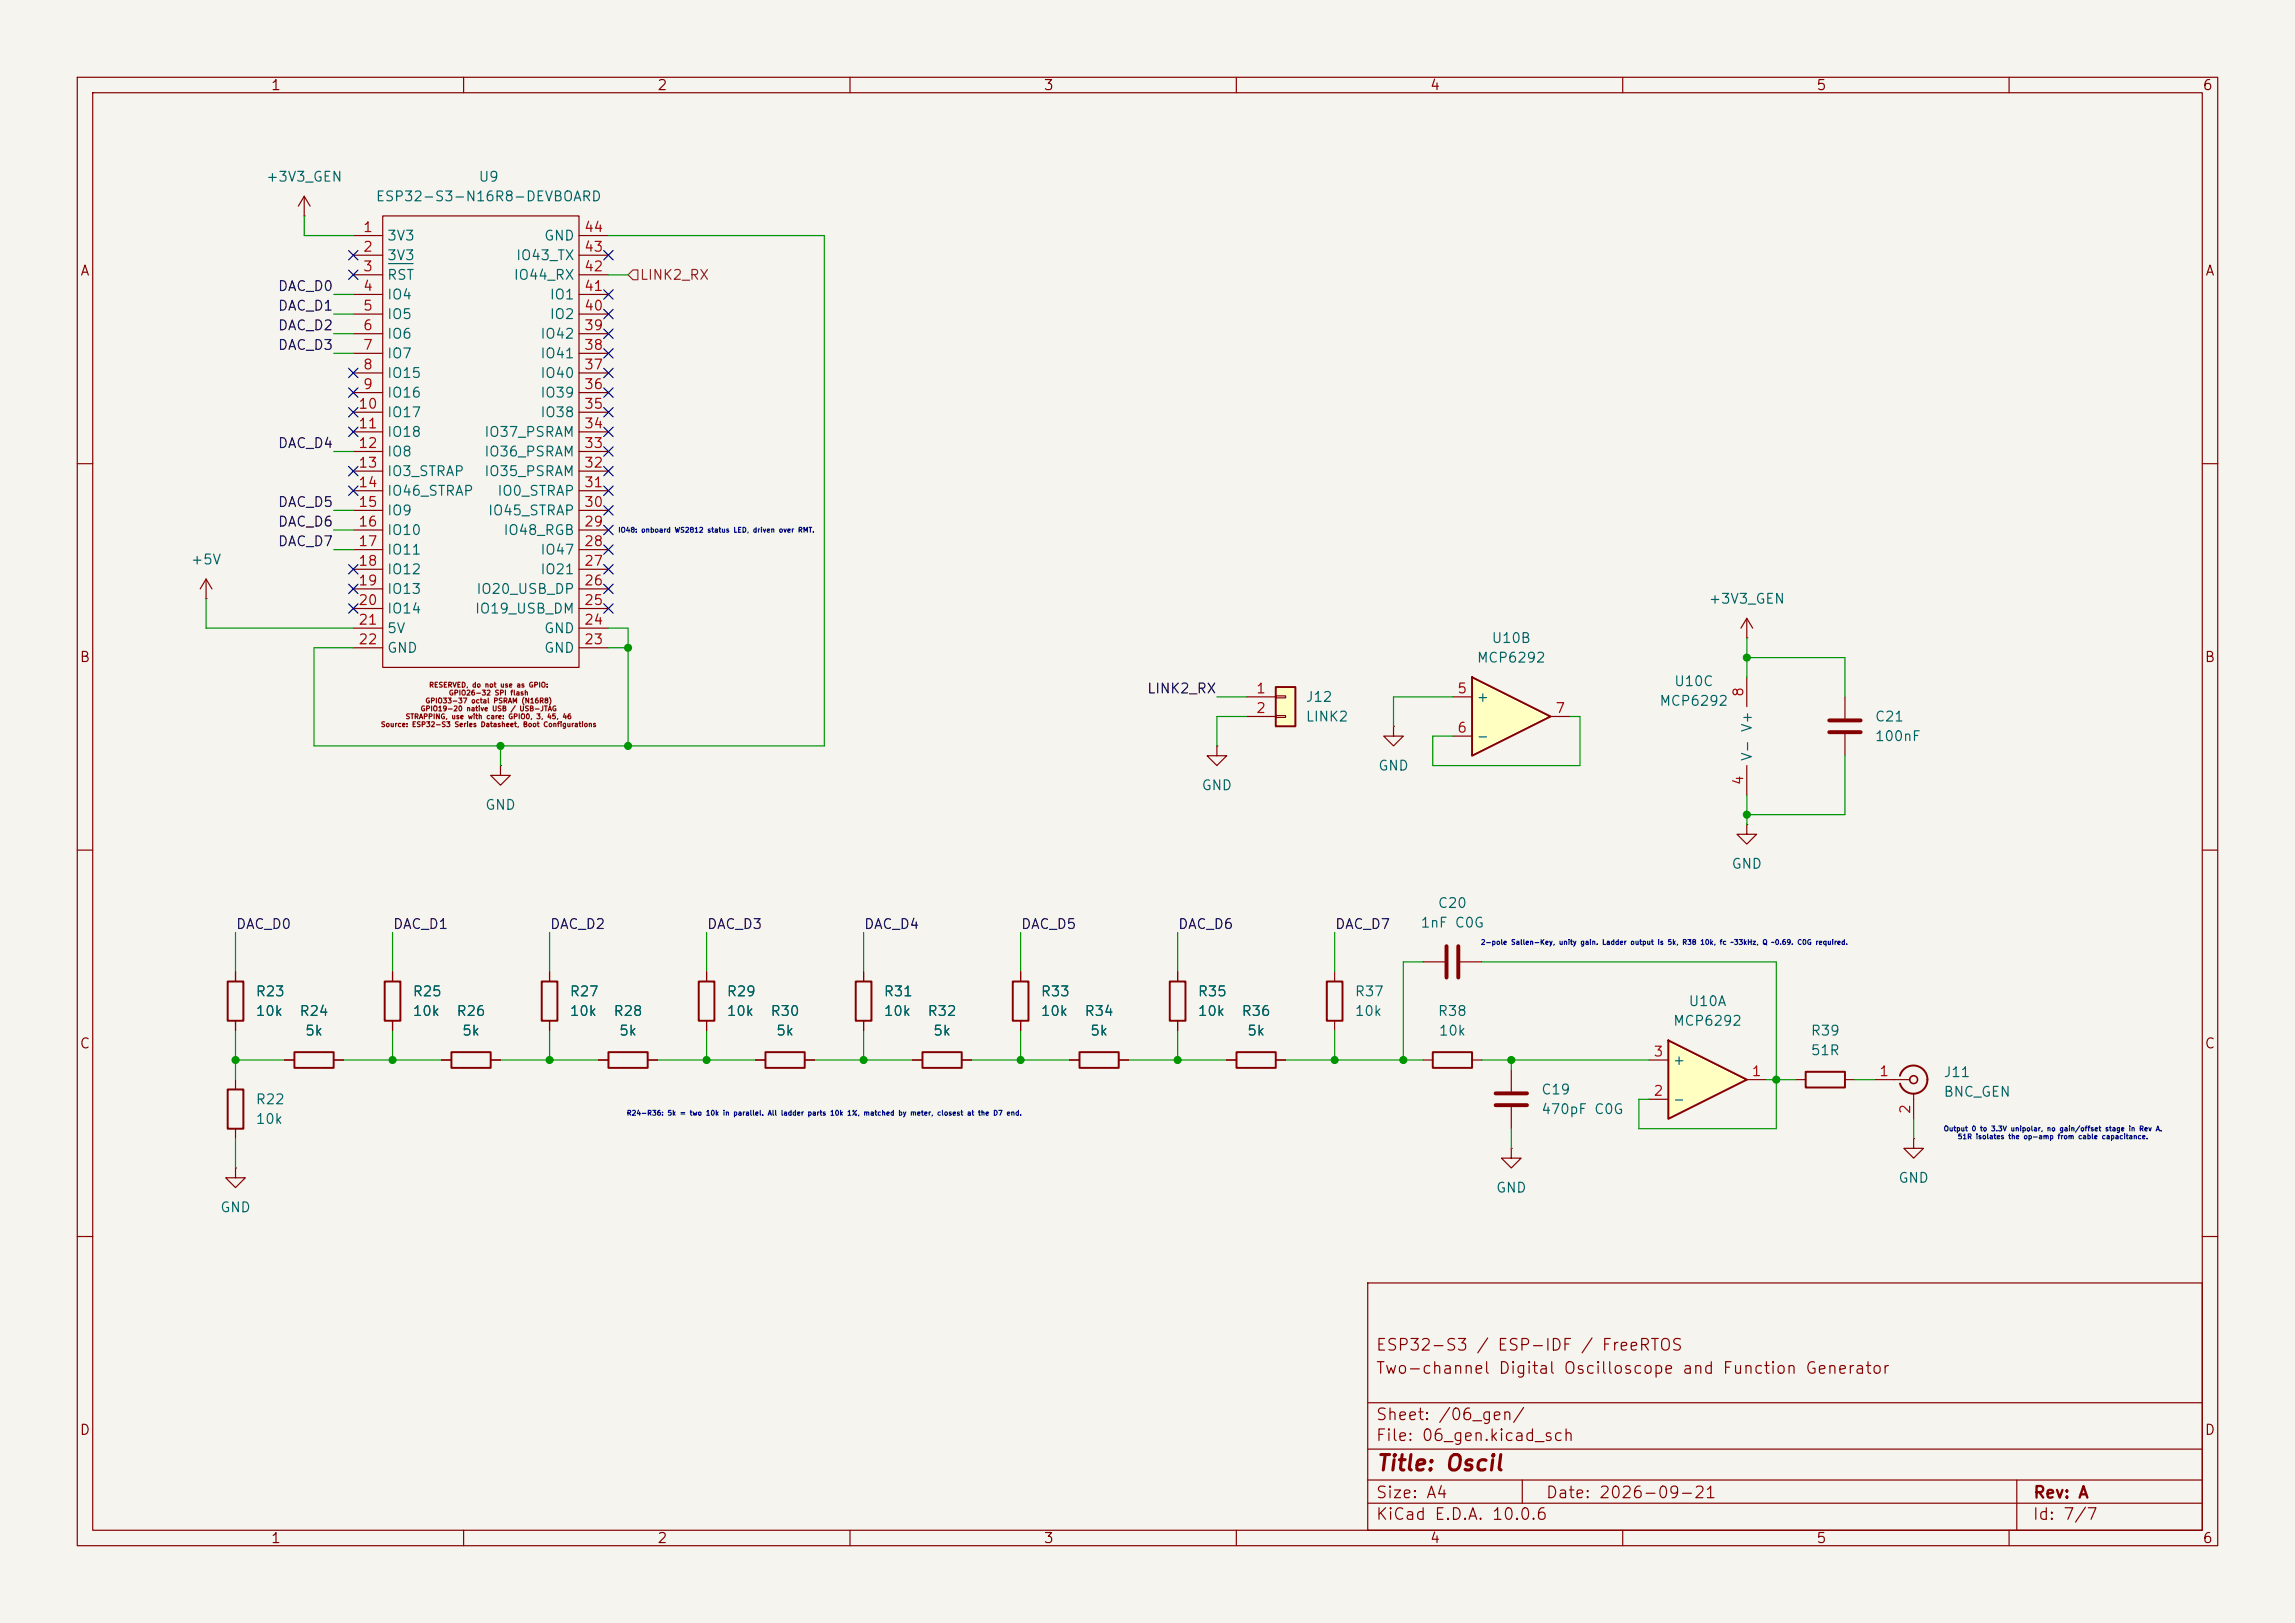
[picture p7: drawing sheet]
<svg xmlns="http://www.w3.org/2000/svg" width="297mm" height="210mm" viewBox="0 0 297 210" stroke-linecap="round" stroke-linejoin="round" font-family="sans-serif">
<defs><g id="words">
<text font-size="2" fill="#840000" x="178" y="190.8">Title: Oscil</text>
<g font-size="1.5" fill="#840000">
<text x="178" y="178.1">Two-channel Digital Oscilloscope and Function Generator</text>
<text x="178" y="175.1">ESP32-S3 / ESP-IDF / FreeRTOS</text>
<text x="178" y="184.1">Sheet: /06_gen/</text>
<text x="178" y="186.8">File: 06_gen.kicad_sch</text>
<text x="178" y="197">KiCad E.D.A. 10.0.6</text>
<text x="178" y="194.2">Size: A4</text>
<text x="200" y="194.2">Date: 2026-09-21</text>
<text x="263" y="197">Id: 7/7</text>
<text x="263" y="194.2">Rev: A</text>
</g>
<g font-size="1.3" fill="#840000">
<text x="35" y="12">1</text>
<text x="85" y="12">2</text>
<text x="135" y="12">3</text>
<text x="185" y="12">4</text>
<text x="235" y="12">5</text>
<text x="285" y="12">6</text>
<text x="10.3" y="36">A</text>
<text x="285.3" y="36">A</text>
<text x="10.2" y="86">B</text>
<text x="285.2" y="86">B</text>
<text x="10.2" y="136">C</text>
<text x="285.2" y="136">C</text>
<text x="10.2" y="186">D</text>
<text x="285.2" y="186">D</text>
<text x="35" y="200">1</text>
<text x="85" y="200">2</text>
<text x="135" y="200">3</text>
<text x="185" y="200">4</text>
<text x="235" y="200">5</text>
<text x="285" y="200">6</text>
</g>
<g font-size="1.3" fill="#006464">
<text x="34.3" y="23.8">+3V3_GEN</text>
<text x="61.8" y="23.8">U9</text>
<text x="48.5" y="26.4">ESP32-S3-N16R8-DEVBOARD</text>
<text x="50" y="31.4">3V3</text>
<text x="50" y="34">3V3</text>
<text x="66.7" y="34">IO43_TX</text>
<text x="70.3" y="31.4">GND</text>
<text x="50" y="36.5">RST</text>
<text x="50" y="39.1">IO4</text>
<text x="50" y="41.6">IO5</text>
<text x="66.4" y="36.5">IO44_RX</text>
<text x="71.1" y="41.6">IO2</text>
<text x="71.1" y="39.1">IO1</text>
<text x="50" y="44.1">IO6</text>
<text x="50" y="46.7">IO7</text>
<text x="69.8" y="46.7">IO41</text>
<text x="69.8" y="44.1">IO42</text>
<text x="50" y="49.2">IO15</text>
<text x="50" y="51.8">IO16</text>
<text x="69.8" y="51.8">IO39</text>
<text x="69.8" y="49.2">IO40</text>
<text x="50" y="54.3">IO17</text>
<text x="50" y="56.8">IO18</text>
<text x="50" y="59.4">IO8</text>
<text x="62.6" y="59.4">IO36_PSRAM</text>
<text x="62.6" y="56.8">IO37_PSRAM</text>
<text x="69.8" y="54.3">IO38</text>
<text x="50" y="61.9">IO3_STRAP</text>
<text x="50" y="64.5">IO46_STRAP</text>
<text x="62.6" y="61.9">IO35_PSRAM</text>
<text x="64.3" y="64.5">IO0_STRAP</text>
<text x="50" y="67">IO9</text>
<text x="50" y="69.5">IO10</text>
<text x="63.1" y="67">IO45_STRAP</text>
<text x="65.1" y="69.5">IO48_RGB</text>
<text x="24.6" y="73.4">+5V</text>
<text x="50" y="72.1">IO11</text>
<text x="50" y="74.6">IO12</text>
<text x="50" y="77.2">IO13</text>
<text x="61.6" y="77.2">IO20_USB_DP</text>
<text x="69.8" y="74.6">IO21</text>
<text x="69.8" y="72.1">IO47</text>
<text x="50" y="79.7">IO14</text>
<text x="50" y="82.2">5V</text>
<text x="61.4" y="79.7">IO19_USB_DM</text>
<text x="70.3" y="82.2">GND</text>
<text x="192.9" y="83.5">U10B</text>
<text x="221" y="78.4">+3V3_GEN</text>
<text x="50" y="84.8">GND</text>
<text x="70.3" y="84.8">GND</text>
<text x="191" y="86.1">MCP6292</text>
<text x="216.6" y="89.1">U10C</text>
<text x="168.9" y="91.1">J12</text>
<text x="168.9" y="93.7">LINK2</text>
<text x="191" y="91.1">+</text>
<text x="214.7" y="91.6">MCP6292</text>
<text x="242.6" y="93.7">C21</text>
<text x="178.3" y="100">GND</text>
<text x="191" y="96.2">-</text>
<text x="227" y="98.6" transform="rotate(-90 227 98.6)">V- V+</text>
<text x="242.6" y="96.2">100nF</text>
<text x="62.7" y="105.1">GND</text>
<text x="155.4" y="102.6">GND</text>
<text x="224" y="112.7">GND</text>
<text x="186" y="117.8">C20</text>
<text x="183.8" y="120.3">1nF C0G</text>
<text x="33" y="129.2">R23</text>
<text x="33" y="131.8">10k</text>
<text x="38.7" y="131.8">R24</text>
<text x="53.3" y="129.2">R25</text>
<text x="53.3" y="131.8">10k</text>
<text x="59" y="131.8">R26</text>
<text x="73.6" y="129.2">R27</text>
<text x="73.6" y="131.8">10k</text>
<text x="79.3" y="131.8">R28</text>
<text x="94" y="129.2">R29</text>
<text x="94" y="131.8">10k</text>
<text x="99.6" y="131.8">R30</text>
<text x="114.3" y="129.2">R31</text>
<text x="114.3" y="131.8">10k</text>
<text x="119.9" y="131.8">R32</text>
<text x="134.6" y="129.2">R33</text>
<text x="134.6" y="131.8">10k</text>
<text x="140.3" y="131.8">R34</text>
<text x="154.9" y="129.2">R35</text>
<text x="154.9" y="131.8">10k</text>
<text x="160.6" y="131.8">R36</text>
<text x="175.2" y="129.2">R37</text>
<text x="175.2" y="131.8">10k</text>
<text x="186" y="131.8">R38</text>
<text x="218.4" y="130.5">U10A</text>
<text x="39.4" y="134.3">5k</text>
<text x="59.7" y="134.3">5k</text>
<text x="80" y="134.3">5k</text>
<text x="100.4" y="134.3">5k</text>
<text x="120.7" y="134.3">5k</text>
<text x="141" y="134.3">5k</text>
<text x="161.3" y="134.3">5k</text>
<text x="186.1" y="134.3">10k</text>
<text x="216.4" y="133">MCP6292</text>
<text x="234.2" y="134.3">R39</text>
<text x="234.2" y="136.9">51R</text>
<text x="33" y="143.2">R22</text>
<text x="199.4" y="141.9">C19</text>
<text x="216.4" y="143.2">-</text>
<text x="216.4" y="138.1">+</text>
<text x="251.4" y="139.7">J11</text>
<text x="251.4" y="142.2">BNC_GEN</text>
<text x="33" y="145.7">10k</text>
<text x="199.4" y="144.5">470pF C0G</text>
<text x="193.5" y="154.6">GND</text>
<text x="245.6" y="153.4">GND</text>
<text x="28.4" y="157.2">GND</text>
</g>
<g font-size="1.3" fill="#a90000">
<text x="46.9" y="30.3">1</text>
<text x="46.9" y="32.9">2</text>
<text x="46.9" y="35.4">3</text>
<text x="75.5" y="35.4">42</text>
<text x="75.5" y="32.9">43</text>
<text x="75.5" y="30.3">44</text>
<text x="46.9" y="38">4</text>
<text x="46.9" y="40.5">5</text>
<text x="75.5" y="40.5">40</text>
<text x="75.5" y="38">41</text>
<text x="46.9" y="43">6</text>
<text x="46.9" y="45.6">7</text>
<text x="75.5" y="45.6">38</text>
<text x="75.5" y="43">39</text>
<text x="46.3" y="53.2">10</text>
<text x="46.9" y="48.1">8</text>
<text x="46.9" y="50.7">9</text>
<text x="75.5" y="53.2">35</text>
<text x="75.5" y="50.7">36</text>
<text x="75.5" y="48.1">37</text>
<text x="46.3" y="55.7">11</text>
<text x="46.3" y="58.3">12</text>
<text x="75.5" y="58.3">33</text>
<text x="75.5" y="55.7">34</text>
<text x="46.3" y="60.8">13</text>
<text x="46.3" y="63.4">14</text>
<text x="46.3" y="65.9">15</text>
<text x="75.5" y="65.9">30</text>
<text x="75.5" y="63.4">31</text>
<text x="75.5" y="60.8">32</text>
<text x="46.3" y="68.4">16</text>
<text x="46.3" y="71">17</text>
<text x="75.5" y="71">28</text>
<text x="75.5" y="68.4">29</text>
<text x="46.3" y="73.5">18</text>
<text x="46.3" y="76.1">19</text>
<text x="75.5" y="76.1">26</text>
<text x="75.5" y="73.5">27</text>
<text x="46.3" y="78.6">20</text>
<text x="46.3" y="81.1">21</text>
<text x="46.3" y="83.7">22</text>
<text x="75.5" y="83.7">23</text>
<text x="75.5" y="81.1">24</text>
<text x="75.5" y="78.6">25</text>
<text x="162.5" y="90">1</text>
<text x="162.5" y="92.6">2</text>
<text x="188.5" y="90">5</text>
<text x="188.5" y="95.1">6</text>
<text x="201.2" y="92.6">7</text>
<text x="225.9" y="90.3" transform="rotate(-90 225.9 90.3)">8</text>
<text x="225.9" y="101.7" transform="rotate(-90 225.9 101.7)">4</text>
<text x="213.9" y="137">3</text>
<text x="213.9" y="142.1">2</text>
<text x="226.6" y="139.6">1</text>
<text x="243.1" y="139.6">1</text>
<text x="247.5" y="144.2" transform="rotate(-90 247.5 144.2)">2</text>
</g>
<g font-size="1.3" fill="#0f0f0f">
<text x="35.9" y="40.5">DAC_D1</text>
<text x="35.9" y="38">DAC_D0</text>
<text x="35.9" y="43.1">DAC_D2</text>
<text x="35.9" y="45.6">DAC_D3</text>
<text x="35.9" y="58.3">DAC_D4</text>
<text x="35.9" y="65.9">DAC_D5</text>
<text x="35.9" y="68.5">DAC_D6</text>
<text x="35.9" y="71">DAC_D7</text>
<text x="148.4" y="90">LINK2_RX</text>
<text x="30.5" y="120.5">DAC_D0</text>
<text x="50.8" y="120.5">DAC_D1</text>
<text x="71.1" y="120.5">DAC_D2</text>
<text x="91.4" y="120.5">DAC_D3</text>
<text x="111.7" y="120.5">DAC_D4</text>
<text x="132.1" y="120.5">DAC_D5</text>
<text x="152.4" y="120.5">DAC_D6</text>
<text x="172.7" y="120.5">DAC_D7</text>
</g>
<text font-size="1.3" fill="#725600" x="82.7" y="36.5">LINK2_RX</text>
<g font-size=".6" fill="#0000c2">
<text x="79.9" y="69.1">IO48: onboard WS2812 status LED, driven over RMT.</text>
<text x="191.6" y="122.4">2-pole Sallen-Key, unity gain. Ladder output is 5k, R38 10k, fc ~33kHz, Q ~0.69. C0G required.</text>
<text x="81.1" y="144.5">R24-R36: 5k = two 10k in parallel. All ladder parts 10k 1%, matched by meter, closest at the D7 end.</text>
<text x="251.5" y="146.5">Output 0 to 3.3V unipolar, no gain/offset stage in Rev A.</text>
<text x="253.3" y="147.6">51R isolates the op-amp from cable capacitance.</text>
</g>
<g font-size=".6" fill="#840000">
<text x="55.5" y="89.1">RESERVED, do not use as GPIO:</text>
<text x="49.2" y="94.2">Source: ESP32-S3 Series Datasheet, Boot Configurations</text>
<text x="52.4" y="93.2">STRAPPING, use with care: GPIO0, 3, 45, 46</text>
<text x="54.4" y="92.2">GPIO19-20 native USB / USB-JTAG</text>
<text x="55" y="91.2">GPIO33-37 octal PSRAM (N16R8)</text>
<text x="58" y="90.1">GPIO26-32 SPI flash</text>
</g>
</g></defs>
<path d="M0 0h297v210h-297z" fill="#f5f4ef" stroke="#f5f4ef" stroke-width=".13"/>
<g fill="none" stroke="#840000" stroke-width=".15">
<path d="M10 10h277v190h-277zM12 12h273v186h-273zM60 10v2M110 10v2M160 10v2M210 10v2M260 10v2M10 60h2M26.7 77.5h.1M26.7 74.9l-.8 1.3M26.7 74.9l.7 1.3M26.7 74.9v2.6"/>
<path d="M285 60h2M157.5 96.5v1.3h1.2l-1.2 1.3-1.3-1.3h1.3M157.5 96.5h.1M10 110h2M285 110h2M91.4 125.7v1.3M91.4 132.1v1.3M97.8 137.2h1.3M104.1 137.2h1.3M10 160h2M177 166h108v32h-108zM285 160h2"/>
<path d="M60 198v2M110 198v2M160 198v2M177 194.5h108M177 191.5h108M177 187.5h108M177 181.5h108M197 191.5v3M210 198v2M260 198v2M261 191.5v6.5"/>
</g>
<path d="M90.4 127h2.1v5.1h-2.1zM99.1 136.1h5v2.1h-5z" fill="none" stroke="#840000" stroke-width=".25"/>
<path d="M215.9 134.6l10.2 5.1-10.2 5.1z" fill="#ffffc2"/>
<path d="M49.8 127h2v5.1h-2zM58.4 136.1h5.1v2.1h-5.1zM215.9 134.6l10.2 5.1-10.2 5.1z" fill="none" stroke="#840000" stroke-width=".25"/>
<path d="M180.3 94v1.3h1.3l-1.3 1.2-1.2-1.2h1.2M180.3 94h.1M226.1 106.7v1.3h1.2l-1.2 1.2-1.3-1.2h1.3M226.1 106.7h.1M50.8 125.7v1.3M50.8 132.1v1.3M57.1 137.2h1.3M63.5 137.2h1.3M213.4 137.2h2.5M226.1 139.7h2.5M213.4 142.2h2.5" fill="none" stroke="#840000" stroke-width=".15"/>
<path d="M190.5 87.6l10.2 5.1-10.2 5.1z" fill="#ffffc2"/>
<path d="M190.5 87.6l10.2 5.1-10.2 5.1z" fill="none" stroke="#840000" stroke-width=".25"/>
<path d="M188 90.2h2.5M188 95.3h2.5M200.7 92.7h2.5M226.1 82.6h.1M226.1 80l-.8 1.3M226.1 80l.7 1.3M226.1 80v2.6M226.1 87.6v3.8M226.1 99.1v3.8M195.6 138.4v2.8M195.6 143.3v2.8" fill="none" stroke="#840000" stroke-width=".15"/>
<path d="M193.5 141.5h4.1M193.5 143h4.1" fill="none" stroke="#840000" stroke-width=".51"/>
<path d="M165.1 88.9h2.5v5.1h-2.5z" fill="#ffffc2"/>
<g fill="none" stroke="#840000" stroke-width=".25">
<path d="M165.1 88.9h2.5v5.1h-2.5zM29.5 127h2v5.1h-2zM38.1 136.1h5.1v2.1h-5.1zM70.1 127h2v5.1h-2zM78.7 136.1h5.1v2.1h-5.1zM110.7 127h2.1v5.1h-2.1zM119.4 136.1h5.1v2.1h-5.1zM131.1 127h2v5.1h-2zM139.7 136.1h5.1v2.1h-5.1zM151.4 127h2v5.1h-2zM160 136.1h5.1v2.1h-5.1zM171.7 127h2v5.1h-2z"/>
<path d="M185.4 136.1h5.1v2.1h-5.1zM233.7 138.7h5.1v2h-5.1zM245.9 139.2a1.81 1.81 0 0 1 2.8-1 1.81 1.81 0 0 1 0 3 1.81 1.81 0 0 1-2.8-1M29.5 141h2v5.1h-2z"/>
</g>
<g fill="none" stroke="#840000" stroke-width=".15">
<path d="M39.4 27.9h.1M39.4 25.4l-.8 1.3M39.4 25.4l.7 1.3M39.4 25.4v2.5M45.7 30.5h3.8M45.7 33h3.8M45.7 35.6h3.8M45.7 38.1h3.8M49.5 27.9h25.4v58.5h-25.4zM74.9 30.5h3.8M74.9 33h3.8M74.9 35.6h3.8"/>
<path d="M74.9 38.1h3.8M45.7 40.6h3.8M45.7 43.2h3.8M45.7 45.7h3.8M45.7 48.3h3.8M45.7 50.8h3.8M45.7 53.3h3.8M45.7 55.9h3.8M45.7 58.4h3.8M74.9 40.6h3.8M74.9 43.2h3.8M74.9 45.7h3.8"/>
<path d="M74.9 48.3h3.8M74.9 50.8h3.8M74.9 53.3h3.8M74.9 55.9h3.8M74.9 58.4h3.8M45.7 61h3.8M45.7 63.5h3.8M45.7 66h3.8M45.7 68.6h3.8M45.7 71.1h3.8M45.7 73.7h3.8M45.7 76.2h3.8"/>
<path d="M45.7 78.7h3.8M74.9 61h3.8M74.9 63.5h3.8M74.9 66h3.8M74.9 68.6h3.8M74.9 71.1h3.8M74.9 73.7h3.8M74.9 76.2h3.8M74.9 78.7h3.8M45.7 81.3h3.8M45.7 83.8h3.8M64.8 99.1v1.2h1.2l-1.2 1.3-1.3-1.3h1.3"/>
<path d="M64.8 99.1h.1M74.9 81.3h3.8M74.9 83.8h3.8M161.3 90.2h3.8M161.3 92.7h3.8M165.1 90h1.3v.3h-1.3zM165.1 92.6h1.3v.2h-1.3zM238.8 90.2v2.8M238.8 95v2.8M30.5 125.7v1.3M30.5 132.1v1.3M30.5 139.7v1.3"/>
<path d="M36.8 137.2h1.3M43.2 137.2h1.2M50.8 125.7v1.3M50.8 132.1v1.3M57.1 137.2h1.3M63.5 137.2h1.3M71.1 125.7v1.3M71.1 132.1v1.3M77.5 137.2h1.2M83.8 137.2h1.3M91.4 125.7v1.3M91.4 132.1v1.3"/>
<path d="M97.8 137.2h1.3M104.1 137.2h1.3M111.8 125.7v1.3M111.8 132.1v1.3M118.1 137.2h1.3M124.5 137.2h1.2M132.1 125.7v1.3M132.1 132.1v1.3M138.4 137.2h1.3M144.8 137.2h1.2M152.4 125.7v1.3M152.4 132.1v1.3"/>
<path d="M158.7 137.2h1.3M165.1 137.2h1.3M172.7 125.7v1.3M172.7 132.1v1.3M184.1 137.2h1.3M184.1 124.5h2.8M189 124.5h2.8M190.5 137.2h1.3M232.4 139.7h1.3M238.8 139.7h1.2M242.6 139.7h4.5M30.5 151.1v1.3h1.2l-1.2 1.3-1.3-1.3h1.3"/>
<path d="M30.5 151.1h.1M30.5 146.1v1.2M195.6 148.6v1.3h1.2l-1.2 1.2-1.3-1.2h1.3M195.6 148.6h.1M247.6 147.3v1.3h1.3l-1.3 1.3-1.2-1.3h1.2M247.6 147.3h.1M247.6 141.5v3.3"/>
</g>
<circle cx="247.7" cy="139.7" r=".51" fill="none" stroke="#840000" stroke-width=".2"/>
<path d="M236.7 93.2h4.1M236.7 94.7h4.1M187.2 122.4v4.1M188.7 122.4v4.1" fill="none" stroke="#840000" stroke-width=".51"/>
<path d="M50.3 34.1h3.2" fill="none" stroke="#006464" stroke-width=".15"/>
<path d="M81.3 35.6l.6-.7h.6v1.3h-.6z" fill="none" stroke="#725600" stroke-width=".15"/>
<g fill="none" stroke="#009600" stroke-width=".15">
<path d="M39.4 27.9v2.6h6.3M43.2 38.1h2.5M78.7 30.5h28v66h-66.1v-12.7h5.1M78.7 35.6h2.6M43.2 40.6h2.5M43.2 43.2h2.5M43.2 45.7h2.5M43.2 58.4h2.5M26.7 77.5v3.8h19M43.2 71.1h2.5M43.2 68.6h2.5M43.2 66h2.5"/>
<path d="M64.8 96.5v2.6M78.7 81.3h2.6v15.2M78.7 83.8h2.6M157.5 90.2h3.8M161.3 92.7h-3.8v3.8M188 90.2h-7.7v3.8M203.2 92.7h1.3v6.4h-19.1v-3.8h2.6M226.1 82.6v5M226.1 85.1h12.7v5.1M238.8 97.8v7.6h-12.7M226.1 102.9v3.8M30.5 137.2h6.3"/>
<path d="M30.5 120.7v5M30.5 133.4v6.3M44.4 137.2h12.7M50.8 120.7v5M50.8 133.4v3.8M64.8 137.2h12.7M71.1 120.7v5M71.1 133.4v3.8M85.1 137.2h12.7M91.4 120.7v5M91.4 133.4v3.8M105.4 137.2h12.7"/>
<path d="M111.8 120.7v5M111.8 133.4v3.8M125.7 137.2h12.7M132.1 120.7v5M132.1 133.4v3.8M146 137.2h12.7M152.4 120.7v5M152.4 133.4v3.8M166.4 137.2h17.7M172.7 120.7v5M172.7 133.4v3.8M184.1 124.5h-2.5v12.7"/>
<path d="M191.8 137.2h21.6M191.8 124.5h38.1v21.6h-17.8v-3.9h1.3M195.6 137.2v1.2M228.6 139.7h3.8M240 139.7h2.6M30.5 147.3v3.8M195.6 146.1v2.5M247.6 144.8v2.5"/>
</g>
<g fill="none" stroke="#000084" stroke-width=".15">
<path d="M45.1 32.4l1.2 1.2M45.1 35l1.2 1.2M46.3 32.4l-1.2 1.2M46.3 35l-1.2 1.2M78.1 32.4l1.2 1.2M78.1 37.5l1.2 1.2M79.3 32.4l-1.2 1.2M79.3 37.5l-1.2 1.2M45.1 50.2l1.2 1.2M45.1 52.7l1.2 1.2M45.1 47.7l1.2 1.2M45.1 55.3l1.2 1.2"/>
<path d="M46.3 50.2l-1.2 1.2M46.3 52.7l-1.2 1.2M46.3 47.7l-1.2 1.2M46.3 55.3l-1.2 1.2M78.1 45.1l1.2 1.2M78.1 55.3l1.2 1.2M78.1 50.2l1.2 1.2M78.1 52.7l1.2 1.2M78.1 57.8l1.2 1.2M78.1 42.6l1.2 1.2M78.1 47.7l1.2 1.2M78.1 40l1.2 1.2"/>
<path d="M79.3 45.1l-1.2 1.2M79.3 55.3l-1.2 1.2M79.3 50.2l-1.2 1.2M79.3 52.7l-1.2 1.2M79.3 57.8l-1.2 1.2M79.3 42.6l-1.2 1.2M79.3 47.7l-1.2 1.2M79.3 40l-1.2 1.2M45.1 60.4l1.2 1.2M45.1 62.9l1.2 1.2M45.1 75.6l1.2 1.2M45.1 78.1l1.2 1.2"/>
<path d="M45.1 73.1l1.2 1.2M46.3 78.1l-1.2 1.2M46.3 75.6l-1.2 1.2M46.3 60.4l-1.2 1.2M46.3 62.9l-1.2 1.2M46.3 73.1l-1.2 1.2M78.1 65.4l1.2 1.2M78.1 62.9l1.2 1.2M78.1 70.5l1.2 1.2M78.1 78.1l1.2 1.2M78.1 60.4l1.2 1.2M78.1 75.6l1.2 1.2"/>
<path d="M78.1 68l1.2 1.2M78.1 73.1l1.2 1.2M79.3 65.4l-1.2 1.2M79.3 62.9l-1.2 1.2M79.3 70.5l-1.2 1.2M79.3 78.1l-1.2 1.2M79.3 60.4l-1.2 1.2M79.3 75.6l-1.2 1.2M79.3 68l-1.2 1.2M79.3 73.1l-1.2 1.2"/>
</g>
<g fill="#009600" stroke="#009600" stroke-width=".13">
<circle cx="229.9" cy="139.7" r=".46"/>
<circle cx="195.6" cy="137.2" r=".46"/>
<circle cx="181.6" cy="137.2" r=".46"/>
<circle cx="172.7" cy="137.2" r=".46"/>
<circle cx="91.4" cy="137.2" r=".46"/>
<circle cx="30.5" cy="137.2" r=".46"/>
<circle cx="50.8" cy="137.2" r=".46"/>
<circle cx="64.8" cy="96.5" r=".46"/>
<circle cx="71.1" cy="137.2" r=".46"/>
<circle cx="81.3" cy="83.8" r=".46"/>
<circle cx="81.3" cy="96.5" r=".46"/>
<circle cx="152.4" cy="137.2" r=".46"/>
<circle cx="111.8" cy="137.2" r=".46"/>
<circle cx="132.1" cy="137.2" r=".46"/>
<circle cx="226.1" cy="105.4" r=".46"/>
<circle cx="226.1" cy="85.1" r=".46"/>
</g>
<use href="#words"/>
</svg>
